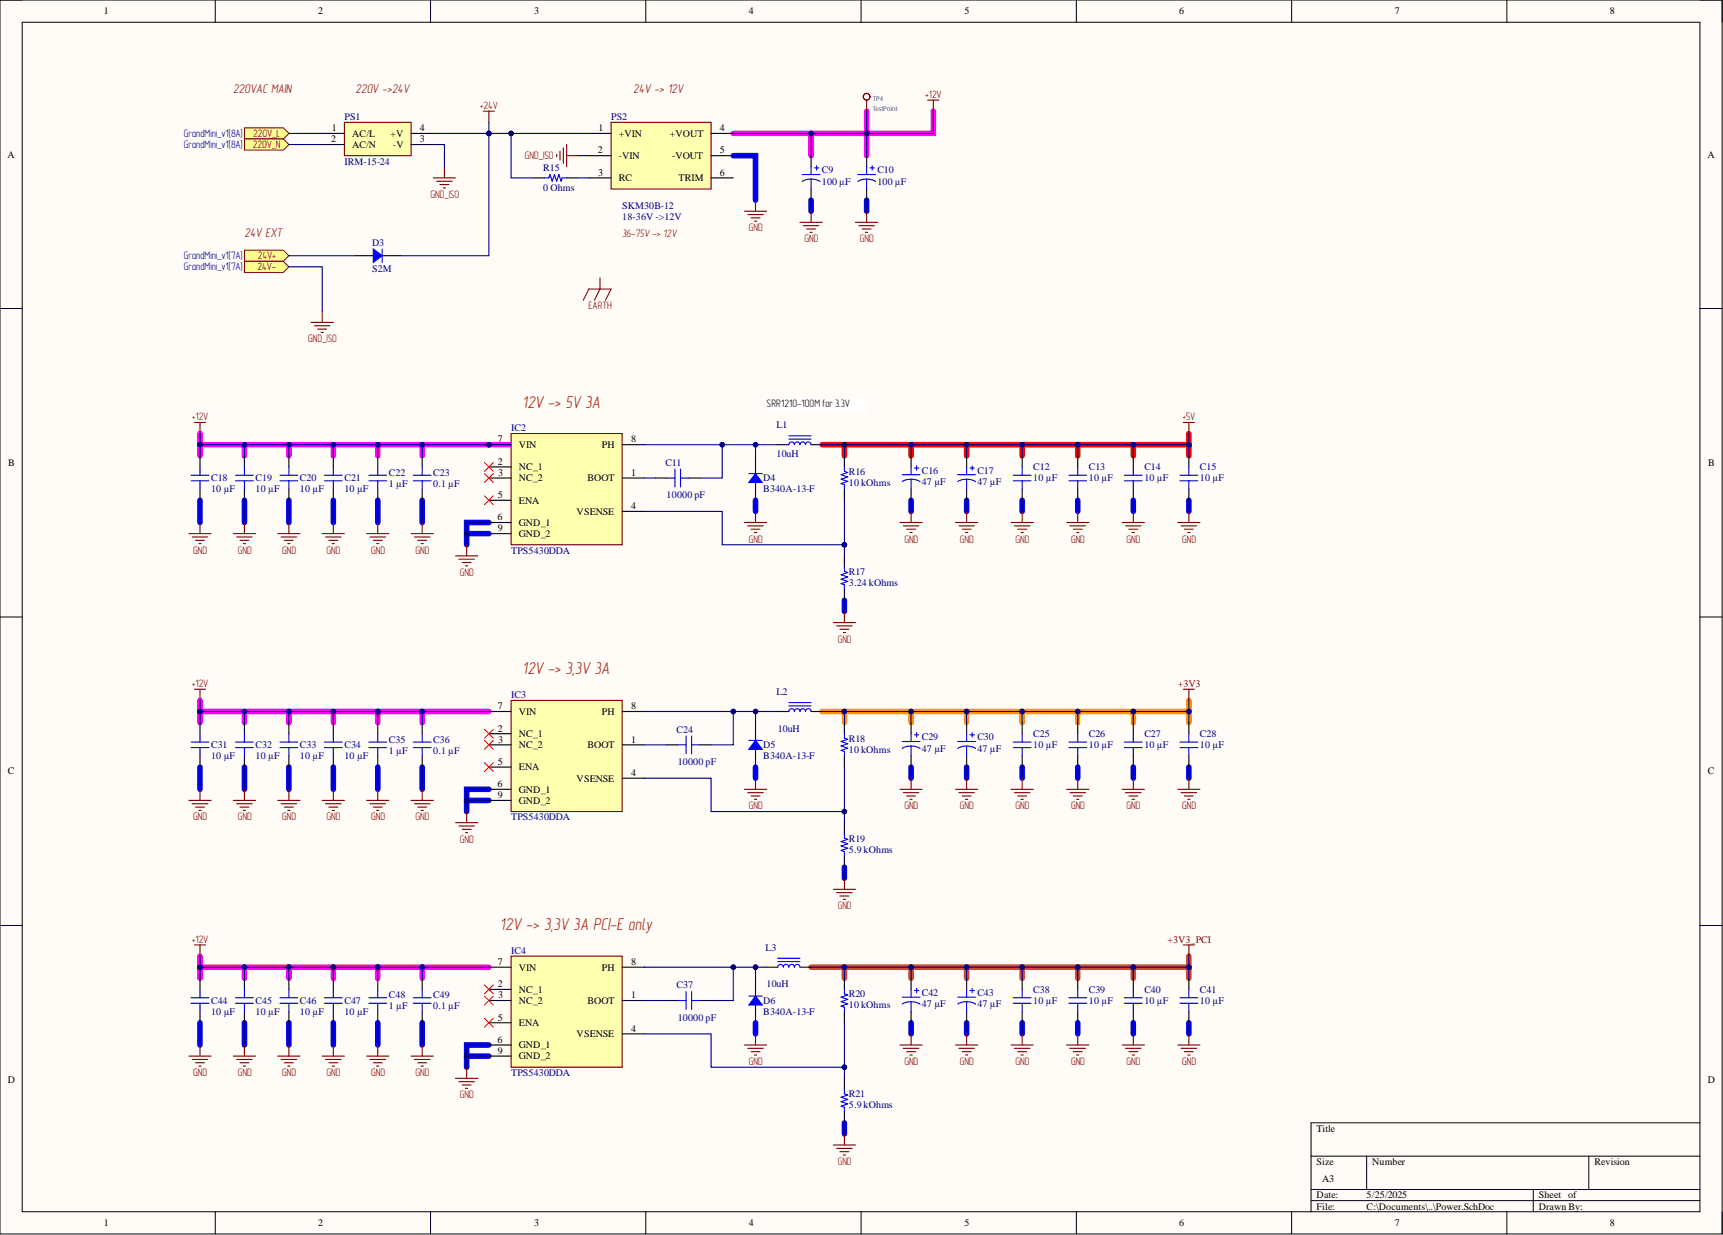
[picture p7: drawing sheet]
<svg xmlns="http://www.w3.org/2000/svg" width="393mm" height="282mm" viewBox="0 0 393 282" stroke-linecap="round" stroke-linejoin="round" font-family="sans-serif">
<defs><g id="words">
<g font-size="3.9" fill="#a61c00">
<text x="119.2" y="93">12V -&gt; 5V 3A</text>
<text x="119.2" y="153.9">12V -&gt; 3,3V 3A</text>
<text x="114.1" y="212.3">12V -&gt; 3,3V 3A PCI-E only</text>
</g>
<g font-size="2.9" fill="#980000">
<text x="53.3" y="21.1">220VAC MAIN</text>
<text x="81.2" y="21.1">220V -&gt;24V</text>
<text x="144.6" y="21.1">24V -&gt; 12V</text>
<text x="55.8" y="54.1">24V EXT</text>
</g>
<g font-size="2.5" fill="#800000">
<text x="211.2" y="22.3">+12V</text>
<text x="109.6" y="24.9">+24V</text>
<text x="57.7" y="33.8">220V_N</text>
<text x="57.8" y="31.2">220V_L</text>
<text x="119.8" y="36.3">GND_ISO</text>
<text x="98.2" y="45.2">GND_ISO</text>
<text x="171" y="52.8">GND</text>
<text x="58.8" y="59.1">24V+</text>
<text x="183.6" y="55.3">GND</text>
<text x="196.3" y="55.3">GND</text>
<text x="58.8" y="61.7">24V-</text>
<text x="134.3" y="70.5">EARTH</text>
<text x="70.3" y="78.2">GND_ISO</text>
<text x="43.8" y="95.9">+12V</text>
<text x="270" y="95.9">+5V</text>
<text x="171" y="123.8">GND</text>
<text x="206.5" y="123.8">GND</text>
<text x="219.2" y="123.8">GND</text>
<text x="231.8" y="123.8">GND</text>
<text x="244.5" y="123.8">GND</text>
<text x="257.2" y="123.8">GND</text>
<text x="269.9" y="123.8">GND</text>
<text x="44.1" y="126.4">GND</text>
<text x="54.3" y="126.4">GND</text>
<text x="64.4" y="126.4">GND</text>
<text x="74.6" y="126.4">GND</text>
<text x="84.7" y="126.4">GND</text>
<text x="94.9" y="126.4">GND</text>
<text x="105" y="131.4">GND</text>
<text x="191.3" y="146.7">GND</text>
<text x="43.8" y="156.8">+12V</text>
<text x="171" y="184.7">GND</text>
<text x="206.5" y="184.7">GND</text>
<text x="219.2" y="184.7">GND</text>
<text x="231.8" y="184.7">GND</text>
<text x="244.5" y="184.7">GND</text>
<text x="257.2" y="184.7">GND</text>
<text x="269.9" y="184.7">GND</text>
<text x="44.1" y="187.3">GND</text>
<text x="54.3" y="187.3">GND</text>
<text x="64.4" y="187.3">GND</text>
<text x="74.6" y="187.3">GND</text>
<text x="84.7" y="187.3">GND</text>
<text x="94.9" y="187.3">GND</text>
<text x="105" y="192.3">GND</text>
<text x="191.3" y="207.6">GND</text>
<text x="43.8" y="215.2">+12V</text>
<text x="44.1" y="245.6">GND</text>
<text x="54.3" y="245.6">GND</text>
<text x="64.4" y="245.6">GND</text>
<text x="74.6" y="245.6">GND</text>
<text x="84.7" y="245.6">GND</text>
<text x="94.9" y="245.6">GND</text>
<text x="171" y="243.1">GND</text>
<text x="206.5" y="243.1">GND</text>
<text x="219.2" y="243.1">GND</text>
<text x="231.8" y="243.1">GND</text>
<text x="244.5" y="243.1">GND</text>
<text x="257.2" y="243.1">GND</text>
<text x="269.9" y="243.1">GND</text>
<text x="105" y="250.7">GND</text>
<text x="191.3" y="265.9">GND</text>
</g>
<g font-size="2.5" fill="#000080">
<text x="41.9" y="31.2">GrandMini_v1[8A]</text>
<text x="41.9" y="33.8">GrandMini_v1[8A]</text>
<text x="41.9" y="59.1">GrandMini_v1[7A]</text>
<text x="41.9" y="61.7">GrandMini_v1[7A]</text>
</g>
<text font-size="2.5" fill="#980000" x="142" y="54">36-75V -&gt; 12V</text>
<text font-size="2.5" x="175" y="92.9">SRR1210-100M for 3.3V</text>
<g font-size="2.3">
<text x="23.7" y="3.3">1</text>
<text x="72.6" y="3.3">2</text>
<text x="121.9" y="3.3">3</text>
<text x="171" y="3.3">4</text>
<text x="220.2" y="3.3">5</text>
<text x="269.2" y="3.3">6</text>
<text x="318.4" y="3.3">7</text>
<text x="367.5" y="3.3">8</text>
<text x="75.8" y="29.9">1</text>
<text x="95.9" y="29.9">4</text>
<text x="136.6" y="29.9">1</text>
<text x="164.4" y="29.9">4</text>
<text x="1.7" y="35.9">A</text>
<text x="75.6" y="32.5">2</text>
<text x="80.4" y="31.2">AC/L</text>
<text x="80.4" y="33.8">AC/N</text>
<text x="89.1" y="31.2">+V</text>
<text x="89.7" y="33.8">-V</text>
<text x="95.9" y="32.5">3</text>
<text x="136.5" y="35">2</text>
<text x="141.3" y="31.2">+VIN</text>
<text x="152.9" y="31.2">+VOUT</text>
<text x="164.4" y="35">5</text>
<text x="389.8" y="35.9">A</text>
<text x="136.5" y="40.1">3</text>
<text x="141.3" y="36.3">-VIN</text>
<text x="141.3" y="41.4">RC</text>
<text x="153.5" y="36.3">-VOUT</text>
<text x="154.9" y="41.4">TRIM</text>
<text x="164.4" y="40.1">6</text>
<text x="113.6" y="101">7</text>
<text x="144.1" y="101">8</text>
<text x="1.9" y="106.4">B</text>
<text x="113.6" y="106.1">2</text>
<text x="118.5" y="107.3">NC_1</text>
<text x="118.5" y="102.3">VIN</text>
<text x="137.4" y="102.3">PH</text>
<text x="389.9" y="106.4">B</text>
<text x="113.6" y="113.7">5</text>
<text x="113.7" y="108.6">3</text>
<text x="118.5" y="109.9">NC_2</text>
<text x="134.1" y="109.9">BOOT</text>
<text x="144.1" y="108.6">1</text>
<text x="113.5" y="118.7">6</text>
<text x="118.5" y="114.9">ENA</text>
<text x="131.6" y="117.5">VSENSE</text>
<text x="144.1" y="116.2">4</text>
<text x="113.6" y="121.3">9</text>
<text x="118.5" y="122.6">GND_2</text>
<text x="118.5" y="120">GND_1</text>
<text x="113.6" y="161.9">7</text>
<text x="144.1" y="161.9">8</text>
<text x="113.6" y="167">2</text>
<text x="118.5" y="163.1">VIN</text>
<text x="137.4" y="163.1">PH</text>
<text x="113.7" y="169.5">3</text>
<text x="118.5" y="168.2">NC_1</text>
<text x="118.5" y="170.8">NC_2</text>
<text x="134.1" y="170.8">BOOT</text>
<text x="144.1" y="169.5">1</text>
<text x="1.8" y="176.8">C</text>
<text x="113.5" y="179.6">6</text>
<text x="113.6" y="174.6">5</text>
<text x="118.5" y="175.8">ENA</text>
<text x="131.6" y="178.4">VSENSE</text>
<text x="144.1" y="177.1">4</text>
<text x="389.9" y="176.8">C</text>
<text x="113.6" y="182.2">9</text>
<text x="118.5" y="183.4">GND_2</text>
<text x="118.5" y="180.9">GND_1</text>
<text x="113.6" y="220.2">7</text>
<text x="118.5" y="221.5">VIN</text>
<text x="137.4" y="221.5">PH</text>
<text x="144.1" y="220.2">8</text>
<text x="113.6" y="225.3">2</text>
<text x="113.7" y="227.8">3</text>
<text x="118.5" y="226.6">NC_1</text>
<text x="144.1" y="227.8">1</text>
<text x="113.6" y="232.9">5</text>
<text x="118.5" y="229.1">NC_2</text>
<text x="134.1" y="229.1">BOOT</text>
<text x="113.5" y="238">6</text>
<text x="118.5" y="239.3">GND_1</text>
<text x="118.5" y="234.2">ENA</text>
<text x="131.6" y="236.7">VSENSE</text>
<text x="144.1" y="235.5">4</text>
<text x="113.6" y="240.5">9</text>
<text x="118.5" y="241.8">GND_2</text>
<text x="1.8" y="247.2">D</text>
<text x="389.9" y="247.2">D</text>
<text x="300.6" y="258.3">Title</text>
<text x="300.6" y="265.9">Size</text>
<text x="301.8" y="269.7">A3</text>
<text x="313.3" y="265.9">Number</text>
<text x="364" y="265.9">Revision</text>
<text x="300.6" y="273.5">Date:</text>
<text x="312" y="273.5">5/25/2025</text>
<text x="351.3" y="273.5">Sheet of</text>
<text x="23.7" y="279.9">1</text>
<text x="72.6" y="279.9">2</text>
<text x="121.9" y="279.9">3</text>
<text x="171" y="279.9">4</text>
<text x="220.2" y="279.9">5</text>
<text x="269.2" y="279.9">6</text>
<text x="300.6" y="276.1">File:</text>
<text x="312" y="276.1">C:\Documents\..\Power.SchDoc</text>
<text x="318.4" y="279.9">7</text>
<text x="351.3" y="276.1">Drawn By:</text>
<text x="367.5" y="279.9">8</text>
</g>
<g font-size="2.3" fill="#000080">
<text x="78.6" y="27.4">PS1</text>
<text x="139.5" y="27.4">PS2</text>
<text x="78.6" y="37.6">IRM-15-24</text>
<text x="124" y="39.1">R15</text>
<text x="187.6" y="39.6">C9</text>
<text x="200.3" y="39.6">C10</text>
<text x="124" y="43.6">0 Ohms</text>
<text x="142" y="47.7">SKM30B-12</text>
<text x="187.6" y="42.1">100 µF</text>
<text x="200.3" y="42.1">100 µF</text>
<text x="142" y="50.2">18-36V -&gt;12V</text>
<text x="85" y="56.1">D3</text>
<text x="85" y="62.2">S2M</text>
<text x="116.7" y="98.4">IC2</text>
<text x="177.3" y="97.7">L1</text>
<text x="151.9" y="106.3">C11</text>
<text x="177.3" y="104.3">10uH</text>
<text x="235.9" y="107.3">C12</text>
<text x="248.6" y="107.3">C13</text>
<text x="261.3" y="107.3">C14</text>
<text x="273.9" y="107.3">C15</text>
<text x="48.2" y="112.4">10 µF</text>
<text x="48.2" y="109.9">C18</text>
<text x="58.3" y="112.4">10 µF</text>
<text x="58.3" y="109.9">C19</text>
<text x="68.5" y="112.4">10 µF</text>
<text x="68.5" y="109.9">C20</text>
<text x="78.6" y="112.4">10 µF</text>
<text x="78.6" y="109.9">C21</text>
<text x="88.8" y="111.1">1 µF</text>
<text x="88.8" y="108.6">C22</text>
<text x="98.9" y="108.6">C23</text>
<text x="98.9" y="111.1">0.1 µF</text>
<text x="152.2" y="113.7">10000 pF</text>
<text x="174.3" y="109.9">D4</text>
<text x="174.3" y="112.4">B340A-13-F</text>
<text x="193.8" y="108.3">R16</text>
<text x="193.8" y="110.9">10 kOhms</text>
<text x="210.4" y="110.6">47 µF</text>
<text x="210.4" y="108.1">C16</text>
<text x="223.1" y="110.6">47 µF</text>
<text x="223.1" y="108.1">C17</text>
<text x="235.9" y="109.9">10 µF</text>
<text x="248.6" y="109.9">10 µF</text>
<text x="261.3" y="109.9">10 µF</text>
<text x="273.9" y="109.9">10 µF</text>
<text x="116.7" y="126.4">TPS5430DDA</text>
<text x="193.8" y="131.2">R17</text>
<text x="193.8" y="133.7">3.24 kOhms</text>
<text x="116.7" y="159.3">IC3</text>
<text x="177.3" y="158.6">L2</text>
<text x="154.5" y="167.2">C24</text>
<text x="177.6" y="167">10uH</text>
<text x="48.2" y="173.3">10 µF</text>
<text x="48.2" y="170.8">C31</text>
<text x="58.3" y="173.3">10 µF</text>
<text x="58.3" y="170.8">C32</text>
<text x="68.5" y="173.3">10 µF</text>
<text x="68.5" y="170.8">C33</text>
<text x="78.6" y="173.3">10 µF</text>
<text x="78.6" y="170.8">C34</text>
<text x="88.8" y="172">1 µF</text>
<text x="88.8" y="169.5">C35</text>
<text x="98.9" y="169.5">C36</text>
<text x="98.9" y="172">0.1 µF</text>
<text x="174.3" y="170.8">D5</text>
<text x="174.3" y="173.3">B340A-13-F</text>
<text x="193.8" y="169.2">R18</text>
<text x="193.8" y="171.8">10 kOhms</text>
<text x="210.4" y="171.5">47 µF</text>
<text x="210.4" y="169">C29</text>
<text x="223.1" y="171.5">47 µF</text>
<text x="223.1" y="169">C30</text>
<text x="235.9" y="170.8">10 µF</text>
<text x="235.9" y="168.2">C25</text>
<text x="248.6" y="170.8">10 µF</text>
<text x="248.6" y="168.2">C26</text>
<text x="261.3" y="170.8">10 µF</text>
<text x="261.3" y="168.2">C27</text>
<text x="273.9" y="170.8">10 µF</text>
<text x="273.9" y="168.2">C28</text>
<text x="154.7" y="174.6">10000 pF</text>
<text x="116.7" y="187.3">TPS5430DDA</text>
<text x="193.8" y="192.1">R19</text>
<text x="193.8" y="194.6">5.9 kOhms</text>
<text x="116.7" y="217.7">IC4</text>
<text x="174.8" y="216.9">L3</text>
<text x="88.8" y="227.8">C48</text>
<text x="98.9" y="227.8">C49</text>
<text x="154.5" y="225.6">C37</text>
<text x="175" y="225.3">10uH</text>
<text x="193.8" y="227.6">R20</text>
<text x="210.4" y="227.3">C42</text>
<text x="223.1" y="227.3">C43</text>
<text x="235.9" y="226.6">C38</text>
<text x="248.6" y="226.6">C39</text>
<text x="261.3" y="226.6">C40</text>
<text x="273.9" y="226.6">C41</text>
<text x="48.2" y="231.7">10 µF</text>
<text x="48.2" y="229.1">C44</text>
<text x="58.3" y="231.7">10 µF</text>
<text x="58.3" y="229.1">C45</text>
<text x="68.5" y="231.7">10 µF</text>
<text x="68.5" y="229.1">C46</text>
<text x="78.6" y="231.7">10 µF</text>
<text x="78.6" y="229.1">C47</text>
<text x="88.8" y="230.4">1 µF</text>
<text x="98.9" y="230.4">0.1 µF</text>
<text x="154.7" y="232.9">10000 pF</text>
<text x="174.3" y="229.1">D6</text>
<text x="174.3" y="231.7">B340A-13-F</text>
<text x="193.8" y="230.1">10 kOhms</text>
<text x="210.4" y="229.9">47 µF</text>
<text x="223.1" y="229.9">47 µF</text>
<text x="235.9" y="229.1">10 µF</text>
<text x="248.6" y="229.1">10 µF</text>
<text x="261.3" y="229.1">10 µF</text>
<text x="273.9" y="229.1">10 µF</text>
<text x="116.7" y="245.6">TPS5430DDA</text>
<text x="193.8" y="250.4">R21</text>
<text x="193.8" y="253">5.9 kOhms</text>
</g>
<g font-size="2.3" fill="#800000">
<text x="268.9" y="156.8">+3V3</text>
<text x="266.5" y="215.2">+3V3_PCI</text>
</g>
<g font-size="1.5" fill="#008484">
<text x="199.3" y="23">TP4</text>
<text x="199.3" y="25.3">TestPoint</text>
</g>
</g></defs>
<path d="M0 0h393.2v281.6h-393.2z" fill-rule="evenodd" fill="#fffcf8"/>
<path d="M0 0h393.2v281.6h-393.2z" fill="none" stroke="#000" stroke-width=".23"/>
<path d="M5.1 5.1h383v271.5h-383z" fill-rule="evenodd" fill="#fffcf8"/>
<g fill="none" stroke="#000" stroke-width=".23">
<path d="M0 0h5.1M5.1 5.1h383v271.5h-383zM49.1 0v5.1M98.3 0v5.1M147.4 0v5.1M196.6 0v5.1M245.7 0v5.1M294.9 0v5.1M344 0v5.1M388.1 0h5.1v5.1M0 70.4h5.1M388.1 70.4h5.1"/>
<path d="M0 140.8h5.1M388.1 140.8h5.1M0 211.2h5.1M388.1 211.2h5.1M388.1 256.3h-88.8v20.3M49.1 276.6v5M98.3 276.6v5M147.4 276.6v5M196.6 276.6v5M245.7 276.6v5M294.9 276.6v5M299.3 263.9h88.8"/>
<path d="M299.3 271.5h88.8M299.3 274h88.8M312 263.9v7.6M344 276.6v5M350 271.5v5.1M362.7 263.9v7.6M393.2 276.6v5"/>
</g>
<g fill="none" stroke="#f0f" stroke-width="1.3">
<path d="M167.4 30.5h30.4v5M185.2 30.5v5M197.8 25.4v5.1h15.3v-5.1M45.7 99v2.5h40.5M45.7 101.5v2.5M55.8 101.5v2.5M65.9 101.5v2.5M76.1 101.5v2.5M86.2 101.5h30.5M86.2 101.5v2.5M96.4 101.5v2.5M45.7 159.9v2.5h40.5"/>
<path d="M45.7 162.4v2.5M55.8 162.4v2.5M65.9 162.4v2.5M76.1 162.4v2.5M86.2 162.4h25.4M86.2 162.4v2.5M96.4 162.4v2.5M45.7 218.2v2.5h40.5M45.7 220.7v2.6M55.8 220.7v2.6M65.9 220.7v2.6M76.1 220.7v2.6"/>
<path d="M86.2 220.7h25.4M86.2 220.7v2.6M96.4 220.7v2.6"/>
</g>
<g fill="none" stroke="#00f" stroke-width="1.3">
<path d="M167.4 35.5h5.1v10.2M185.2 45.7v2.5M197.8 45.7v2.5M45.7 114.2v5.1M55.8 114.2v5.1M65.9 114.2v5.1M76.1 114.2v5.1M86.2 114.2v5.1M96.4 114.2v5.1M111.6 119.3h-5.1v5M172.5 114.2v2.5M208 114.2v2.5"/>
<path d="M220.7 114.2v2.5M233.4 114.2v2.5M246 114.2v2.5M258.7 114.2v2.5M271.4 114.2v2.5M106.5 121.8h5.1M192.8 137v2.6M45.7 175.1v5M55.8 175.1v5M65.9 175.1v5M76.1 175.1v5M86.2 175.1v5"/>
<path d="M96.4 175.1v5M172.5 175.1v2.5M208 175.1v2.5M220.7 175.1v2.5M233.4 175.1v2.5M246 175.1v2.5M258.7 175.1v2.5M271.4 175.1v2.5M106.5 182.7h5.1M111.6 180.1h-5.1v5.1M192.8 197.9v2.5M45.7 233.4v5.1"/>
<path d="M55.8 233.4v5.1M65.9 233.4v5.1M76.1 233.4v5.1M86.2 233.4v5.1M96.4 233.4v5.1M111.6 238.5h-5.1v5.1M172.5 233.4v2.6M208 233.4v2.6M220.7 233.4v2.6M233.4 233.4v2.6M246 233.4v2.6M258.7 233.4v2.6"/>
<path d="M271.4 233.4v2.6M106.5 241h5.1M192.8 256.3v2.5"/>
</g>
<path d="M271.4 99v2.5h-25.4M187.7 101.5h58.3v2.5M192.8 101.5v2.5M208 101.5v2.5M220.7 101.5v2.5M233.4 101.5v2.5M258.7 101.5v2.5M271.4 101.5v2.5" fill="none" stroke="#f00" stroke-width="1.3"/>
<path d="M271.4 159.9v2.5h-83.7M192.8 162.4v2.5M208 162.4v2.5M220.7 162.4v2.5M233.4 162.4v2.5M246 162.4v2.5M258.7 162.4v2.5M271.4 162.4v2.5" fill="none" stroke="#f90" stroke-width="1.3"/>
<path d="M271.4 218.2v2.5h-86.2M192.8 220.7v2.6M208 220.7v2.6M220.7 220.7v2.6M233.4 220.7v2.6M246 220.7v2.6M258.7 220.7v2.6M271.4 220.7v2.6" fill="none" stroke="#cc4125" stroke-width="1.3"/>
<g fill="none" stroke="#840000" stroke-width=".25">
<path d="M197.8 22.8v2.6"/>
<circle cx="197.8" cy="22.1" r=".76"/>
</g>
<path d="M139.5 27.9h22.8v15.2h-22.8z" fill-rule="evenodd" fill="#ffffb0"/>
<path d="M139.5 27.9h22.8v15.2h-22.8z" fill="none" stroke="#800000" stroke-width=".25"/>
<path d="M134.4 30.5h5.1M134.4 35.5h5.1M162.3 30.5h5.1M162.3 35.5h5.1M134.4 40.6h5.1M162.3 40.6h5.1" fill="none" stroke="#000" stroke-width=".25"/>
<path d="M78.6 27.9h15.2v7.6h-15.2z" fill-rule="evenodd" fill="#ffffb0"/>
<g fill="none" stroke="#800000" stroke-width=".25">
<path d="M78.6 27.9h15.2v7.6h-15.2zM110.3 25.4h2.6M111.6 25.4v2.5M211.8 22.8h2.5M213.1 22.8v2.6M182.6 50.8h5.1M183.4 51.5h3.5M184.1 52.3h2.1M184.9 53h.5M185.2 48.2v2.6M71 73.6h5.1M71.8 74.3h3.5"/>
<path d="M72.5 75.1h2.1M73.3 75.9h.5M73.6 71v2.6"/>
</g>
<path d="M73.6 30.5h5M73.6 33h5M93.8 30.5h5.1M93.8 33h5.1M45.7 104v2.6M45.7 111.6v2.6M55.8 104v2.6M55.8 111.6v2.6M65.9 104v2.6M65.9 111.6v2.6M76.1 104v2.6M76.1 111.6v2.6" fill="none" stroke="#000" stroke-width=".25"/>
<g fill="none" stroke="#00f" stroke-width=".25">
<path d="M43.6 108.5h4.1M43.6 109.7h4.1M45.7 106.6v1.9M45.7 109.7v1.9M53.8 108.5h4M53.8 109.7h4M55.8 106.6v1.9M55.8 109.7v1.9M63.9 108.5h4.1M63.9 109.7h4.1M65.9 106.6v1.9M65.9 109.7v1.9"/>
<path d="M74.1 108.5h4M74.1 109.7h4M76.1 106.6v1.9M76.1 109.7v1.9"/>
</g>
<path d="M55.8 29.2h8.9l1.2 1.3-1.2 1.2h-8.9z" fill-rule="evenodd" fill="#ffff80"/>
<path d="M55.8 29.2h8.9l1.2 1.3-1.2 1.2h-8.9z" fill="none" stroke="#800000" stroke-width=".23"/>
<path d="M55.8 31.7h8.9l1.2 1.3-1.2 1.3h-8.9z" fill-rule="evenodd" fill="#ffff80"/>
<path d="M55.8 31.7h8.9l1.2 1.3-1.2 1.3h-8.9z" fill="none" stroke="#800000" stroke-width=".23"/>
<path d="M133.2 68.5l1.2-2.5h5.1l-1.3 2.5M137 63.4v2.6l-1.3 2.5" fill="none" stroke="#800000" stroke-width=".25"/>
<path d="M55.8 57.1h8.9l1.2 1.3-1.2 1.2h-8.9z" fill-rule="evenodd" fill="#ffff80"/>
<path d="M55.8 57.1h8.9l1.2 1.3-1.2 1.2h-8.9z" fill="none" stroke="#800000" stroke-width=".23"/>
<path d="M55.8 59.6h8.9l1.2 1.3-1.2 1.3h-8.9z" fill-rule="evenodd" fill="#ffff80"/>
<path d="M55.8 59.6h8.9l1.2 1.3-1.2 1.3h-8.9z" fill="none" stroke="#800000" stroke-width=".23"/>
<path d="M101.5 38.1v2.5M98.9 40.6h5.1M99.7 41.4h3.5M100.4 42.1h2.1M101.2 42.9h.5" fill="none" stroke="#800000" stroke-width=".25"/>
<path d="M81.2 58.4h4M87.3 58.4h4" fill="none" stroke="#000" stroke-width=".25"/>
<path d="M87.3 56.8v3.1" fill="none" stroke="#00f" stroke-width=".25"/>
<path d="M85.2 56.8l2.1 1.6-2.1 1.5z" fill="#00f"/>
<g fill="none" stroke="#00f" stroke-width=".25">
<path d="M183.1 39.8h4.1M185.2 38.1v1.7M185.9 38.3h1M186.4 37.8v1M195.8 39.8h4.1M197.8 38.1v1.7M198.6 38.3h1M199.1 37.8v1M85.2 56.8l2.1 1.6-2.1 1.5zM124.3 40.6h1l.3-.8 .5 1.6 .5-1.6 .5 1.6 .5-1.6 .5 1.6 .2-.8h1.1M183.1 41.4a4 4 0 0 1 4.1 0M185.2 40.9v2.2"/>
<path d="M195.8 41.4a4 4 0 0 1 4.1 0M197.8 40.9v2.2"/>
</g>
<g fill="none" stroke="#800000" stroke-width=".25">
<path d="M127.1 35.3v.5M127.8 34.5v2M128.6 33.8v3.5M129.4 33v5.1M129.4 35.5h2.5M169.9 48.2h5.1M170.7 49h3.6M171.5 49.7h2M172.2 50.5h.5M172.5 45.7v2.5M195.3 50.8h5.1M196.1 51.5h3.5"/>
<path d="M196.8 52.3h2.1M197.6 53h.5M197.8 48.2v2.6M270.1 157.3h2.6M271.4 157.3v2.6"/>
</g>
<path d="M185.2 35.5v2.6M197.8 35.5v2.6M121.8 40.6h2.5M129.4 40.6h2.5M185.2 43.1v2.6M197.8 43.1v2.6" fill="none" stroke="#000" stroke-width=".25"/>
<circle cx="111.6" cy="101.5" r=".51" fill="#000080"/>
<circle cx="111.6" cy="101.5" r=".51" fill="none" stroke="#000080" stroke-width=".23"/>
<path d="M116.7 99h25.3v25.3h-25.3z" fill-rule="evenodd" fill="#ffffb0"/>
<path d="M116.7 99h25.3v25.3h-25.3z" fill="none" stroke="#800000" stroke-width=".25"/>
<path d="M111.6 109.1h5.1M111.6 106.6h5.1M111.6 101.5h5.1M142 109.1h5.1M142 116.7h5.1M142 101.5h5.1M111.6 121.8h5.1" fill="none" stroke="#000" stroke-width=".25"/>
<circle cx="111.6" cy="101.5" r=".51" fill="#000080"/>
<circle cx="111.6" cy="101.5" r=".51" fill="none" stroke="#000080" stroke-width=".23"/>
<path d="M111.6 119.3h5.1M111.6 114.2h5.1M149.7 109.1h2.5M157.3 109.1h2.5M172.5 104v4.1M172.5 110.1v4.1" fill="none" stroke="#000" stroke-width=".25"/>
<path d="M44.4 96.4h2.5M45.7 96.4v2.6M104 126.9h5.1M104.8 127.6h3.5M105.5 128.4h2M106.3 129.2h.5M106.5 124.3v2.6" fill="none" stroke="#800000" stroke-width=".25"/>
<path d="M110.6 105.6l2 2M110.6 108.1l2 2M112.6 105.6l-2 2M112.6 108.1l-2 2" fill="none" stroke="#f00" stroke-width=".23"/>
<path d="M152.2 109.1h1.9M154.1 107.1v4M155.4 109.1h1.9M155.4 107.1v4M171 108.1h3" fill="none" stroke="#00f" stroke-width=".25"/>
<path d="M172.5 108.1l1.5 2h-3z" fill="#00f"/>
<g fill="none" stroke="#00f" stroke-width=".25">
<path d="M180.1 99.5h5.1M84.2 108.5h4.1M84.2 109.7h4.1M86.2 106.6v1.9M86.2 109.7v1.9M94.4 108.5h4M94.4 109.7h4M96.4 106.6v1.9M96.4 109.7v1.9M172.5 108.1l1.5 2h-3zM180.1 101.5a.63 .63 0 0 1 .6-.6 .63 .63 0 0 1 .7 .6 .63 .63 0 0 1 .6-.6 .63 .63 0 0 1 .6 .6 .63 .63 0 0 1 .7-.6 .63 .63 0 0 1 .6 .6 .63 .63 0 0 1 .6-.6 .63 .63 0 0 1 .7 .6M180.1 100.2h5.1"/>
<path d="M192.8 106.6v1l.7 .2-1.5 .5 1.5 .6-1.5 .5 1.5 .5-1.5 .5 .8 .2v1M206 109.9a4 4 0 0 1 4 0M206 108.3h4M208 106.6v1.7M208 109.4v2.2M208.8 106.8h1M209.3 106.3v1M218.6 109.9a4 4 0 0 1 4.1 0M218.6 108.3h4.1M220.7 106.6v1.7M220.7 109.4v2.2M221.4 106.8h1"/>
<path d="M221.9 106.3v1M192.8 129.4v1l.7 .3-1.5 .5 1.5 .5-1.5 .5 1.5 .5-1.5 .5 .8 .3v1"/>
</g>
<g fill="none" stroke="#800000" stroke-width=".25">
<path d="M270.1 96.4h2.6M271.4 96.4v2.6M86.2 119.3v2.5M96.4 119.3v2.5M169.9 119.3h5.1M172.5 116.7v2.6M205.5 119.3h5M208 116.7v2.6M218.1 119.3h5.1M220.7 116.7v2.6M230.8 119.3h5.1M233.4 116.7v2.6"/>
<path d="M243.5 119.3h5.1M246 116.7v2.6M83.7 121.8h5.1M84.5 122.6h3.5M85.2 123.3h2.1M86 124.1h.5M93.8 121.8h5.1M94.6 122.6h3.6M95.4 123.3h2M96.1 124.1h.5M170.7 120h3.6M171.5 120.8h2"/>
<path d="M172.2 121.5h.5M192.8 139.6v2.5M206.2 120h3.6M207 120.8h2M207.7 121.5h.5M218.9 120h3.5M219.7 120.8h2M220.4 121.5h.5M231.6 120h3.5M232.3 120.8h2.1M233.1 121.5h.5M244.3 120h3.5"/>
<path d="M245 120.8h2.1M245.8 121.5h.5M190.2 142.1h5.1M191 142.9h3.5M191.8 143.6h2M192.5 144.4h.5"/>
</g>
<g fill="none" stroke="#000" stroke-width=".25">
<path d="M86.2 104v2.6M86.2 111.6v2.6M96.4 104v2.6M96.4 111.6v2.6M177.6 101.5h2.5M185.2 101.5h2.5M192.8 104v2.6M192.8 111.6v2.6M208 104v2.6M208 111.6v2.6M220.7 104v2.6M220.7 111.6v2.6"/>
<path d="M192.8 126.9v2.5M192.8 134.5v2.5"/>
</g>
<path d="M175 90.8h22.8v3.1h-22.8z" fill-rule="evenodd" fill="#fff"/>
<path d="M175 90.8h22.8v3.1h-22.8z" fill="none" stroke="#fff" stroke-width=".23"/>
<path d="M110.6 113.2l2 2M112.6 113.2l-2 2" fill="none" stroke="#f00" stroke-width=".23"/>
<path d="M116.7 159.9h25.3v25.3h-25.3z" fill-rule="evenodd" fill="#ffffb0"/>
<path d="M116.7 159.9h25.3v25.3h-25.3zM104 187.8h5.1M104.8 188.5h3.5M105.5 189.3h2M106.3 190h.5M106.5 185.2v2.6" fill="none" stroke="#800000" stroke-width=".25"/>
<g fill="none" stroke="#000" stroke-width=".25">
<path d="M111.6 170h5.1M111.6 167.5h5.1M111.6 162.4h5.1M111.6 175.1h5.1M142 170h5.1M142 177.6h5.1M142 162.4h5.1M152.2 170h2.5M159.8 170h2.5M172.5 164.9v4.1M172.5 171v4.1M111.6 182.7h5.1"/>
<path d="M111.6 180.1h5.1"/>
</g>
<path d="M110.6 166.4l2 2.1M110.6 169l2 2M112.6 166.4l-2 2.1M112.6 169l-2 2" fill="none" stroke="#f00" stroke-width=".23"/>
<path d="M154.7 170h1.9M156.6 168v4M157.9 170h1.9M157.9 168v4M171 169h3" fill="none" stroke="#00f" stroke-width=".25"/>
<path d="M172.5 169l1.5 2h-3z" fill="#00f"/>
<g fill="none" stroke="#00f" stroke-width=".25">
<path d="M231.3 108.5h4.1M231.3 109.7h4.1M233.4 106.6v1.9M233.4 109.7v1.9M244 108.5h4.1M244 109.7h4.1M246 106.6v1.9M246 109.7v1.9M256.7 108.5h4M256.7 109.7h4M258.7 106.6v1.9M258.7 109.7v1.9"/>
<path d="M269.4 108.5h4M269.4 109.7h4M271.4 106.6v1.9M271.4 109.7v1.9M172.5 169l1.5 2h-3zM180.1 162.4a.63 .63 0 0 1 .6-.6 .63 .63 0 0 1 .7 .6 .63 .63 0 0 1 .6-.6 .63 .63 0 0 1 .6 .6 .63 .63 0 0 1 .7-.6 .63 .63 0 0 1 .6 .6 .63 .63 0 0 1 .6-.6 .63 .63 0 0 1 .7 .6M180.1 161.1h5.1M180.1 160.4h5.1M192.8 167.5v1l.7 .2-1.5 .5 1.5 .5-1.5 .6 1.5 .5-1.5 .5 .8 .2v1M206 170.8a4 4 0 0 1 4 0M206 169.2h4M208 167.5v1.7"/>
<path d="M208 170.3v2.2M208.8 167.7h1M209.3 167.2v1M218.6 170.8a4 4 0 0 1 4.1 0M218.6 169.2h4.1M220.7 167.5v1.7M220.7 170.3v2.2M221.4 167.7h1M221.9 167.2v1M192.8 190.3v1l.7 .3-1.5 .5 1.5 .5-1.5 .5 1.5 .5-1.5 .5 .8 .3v1"/>
</g>
<g fill="none" stroke="#800000" stroke-width=".25">
<path d="M172.5 177.6v2.5M208 177.6v2.5M220.7 177.6v2.5M169.9 180.1h5.1M170.7 180.9h3.6M171.5 181.7h2M172.2 182.4h.5M205.5 180.1h5M206.2 180.9h3.6M207 181.7h2M207.7 182.4h.5M218.1 180.1h5.1"/>
<path d="M218.9 180.9h3.5M219.7 181.7h2M220.4 182.4h.5M190.2 203h5.1M191 203.7h3.5M191.8 204.5h2M192.5 205.3h.5M192.8 200.4v2.6M270.1 215.7h2.6M271.4 215.7v2.5"/>
</g>
<path d="M110.6 174.1l2 2M112.6 174.1l-2 2" fill="none" stroke="#f00" stroke-width=".23"/>
<g fill="none" stroke="#000" stroke-width=".25">
<path d="M233.4 104v2.6M233.4 111.6v2.6M246 104v2.6M246 111.6v2.6M258.7 104v2.6M258.7 111.6v2.6M271.4 104v2.6M271.4 111.6v2.6M177.6 162.4h2.5M185.2 162.4h2.5M192.8 164.9v2.6M192.8 172.5v2.6"/>
<path d="M208 164.9v2.6M208 172.5v2.6M220.7 164.9v2.6M220.7 172.5v2.6M192.8 187.8v2.5M192.8 195.4v2.5"/>
</g>
<path d="M116.7 218.2h25.3v25.4h-25.3z" fill-rule="evenodd" fill="#ffffb0"/>
<path d="M116.7 218.2h25.3v25.4h-25.3zM104 246.1h5.1M104.8 246.9h3.5M105.5 247.6h2M106.3 248.4h.5M106.5 243.6v2.5" fill="none" stroke="#800000" stroke-width=".25"/>
<g fill="none" stroke="#000" stroke-width=".25">
<path d="M111.6 228.4h5.1M111.6 225.8h5.1M111.6 220.7h5.1M111.6 238.5h5.1M111.6 233.4h5.1M142 228.4h5.1M142 236h5.1M142 220.7h5.1M152.2 228.4h2.5M159.8 228.4h2.5M172.5 223.3v4M172.5 229.4v4"/>
<path d="M111.6 241h5.1"/>
</g>
<path d="M110.6 224.8l2 2M110.6 227.3l2 2.1M112.6 224.8l-2 2M112.6 227.3l-2 2.1" fill="none" stroke="#f00" stroke-width=".23"/>
<path d="M154.7 228.4h1.9M156.6 226.3v4.1M157.9 228.4h1.9M157.9 226.3v4.1M171 227.3h3" fill="none" stroke="#00f" stroke-width=".25"/>
<path d="M172.5 227.3l1.5 2.1h-3z" fill="#00f"/>
<g fill="none" stroke="#00f" stroke-width=".25">
<path d="M43.6 169.4h4.1M43.6 170.6h4.1M45.7 167.5v1.9M45.7 170.6v1.9M53.8 169.4h4M53.8 170.6h4M55.8 167.5v1.9M55.8 170.6v1.9M63.9 169.4h4.1M63.9 170.6h4.1M65.9 167.5v1.9M65.9 170.6v1.9"/>
<path d="M74.1 169.4h4M74.1 170.6h4M76.1 167.5v1.9M76.1 170.6v1.9M84.2 169.4h4.1M84.2 170.6h4.1M86.2 167.5v1.9M86.2 170.6v1.9M94.4 169.4h4M94.4 170.6h4M96.4 167.5v1.9M96.4 170.6v1.9"/>
<path d="M231.3 169.4h4.1M231.3 170.6h4.1M233.4 167.5v1.9M233.4 170.6v1.9M244 169.4h4.1M244 170.6h4.1M246 167.5v1.9M246 170.6v1.9M256.7 169.4h4M256.7 170.6h4M258.7 167.5v1.9M258.7 170.6v1.9"/>
<path d="M269.4 169.4h4M269.4 170.6h4M271.4 167.5v1.9M271.4 170.6v1.9M177.6 219.5h5M177.6 218.7h5M43.6 227.7h4.1M43.6 229h4.1M45.7 225.8v1.9M45.7 229v1.9M53.8 227.7h4M53.8 229h4"/>
<path d="M55.8 225.8v1.9M55.8 229v1.9M63.9 227.7h4.1M63.9 229h4.1M65.9 225.8v1.9M65.9 229v1.9M74.1 227.7h4M74.1 229h4M76.1 225.8v1.9M76.1 229v1.9M84.2 227.7h4.1M84.2 229h4.1"/>
<path d="M86.2 225.8v1.9M86.2 229v1.9M94.4 227.7h4M94.4 229h4M96.4 225.8v1.9M96.4 229v1.9M172.5 227.3l1.5 2.1h-3zM177.6 220.7a.63 .63 0 0 1 .6-.6 .63 .63 0 0 1 .6 .6 .63 .63 0 0 1 .7-.6 .63 .63 0 0 1 .6 .6 .63 .63 0 0 1 .6-.6 .63 .63 0 0 1 .7 .6 .63 .63 0 0 1 .6-.6 .63 .63 0 0 1 .6 .6M192.8 225.8v1l.7 .3-1.5 .5 1.5 .5-1.5 .5 1.5 .5-1.5 .5 .8 .3v1M206 229.2a4 4 0 0 1 4 0M206 227.6h4M208 225.8v1.8"/>
<path d="M208 228.6v2.3M208.8 226.1h1M209.3 225.6v1M218.6 229.2a4 4 0 0 1 4.1 0M218.6 227.6h4.1M220.7 225.8v1.8M220.7 228.6v2.3M221.4 226.1h1M221.9 225.6v1M231.3 227.7h4.1M231.3 229h4.1M233.4 225.8v1.9"/>
<path d="M233.4 229v1.9M244 227.7h4.1M244 229h4.1M246 225.8v1.9M246 229v1.9M256.7 227.7h4M256.7 229h4M258.7 225.8v1.9M258.7 229v1.9M269.4 227.7h4M269.4 229h4M271.4 225.8v1.9"/>
<path d="M271.4 229v1.9M192.8 248.7v1l.7 .2-1.5 .5 1.5 .5-1.5 .5 1.5 .6-1.5 .5 .8 .2v1"/>
</g>
<g fill="none" stroke="#800000" stroke-width=".25">
<path d="M45.7 119.3v2.5M55.8 119.3v2.5M65.9 119.3v2.5M76.1 119.3v2.5M256.2 119.3h5.1M258.7 116.7v2.6M268.9 119.3h5M271.4 116.7v2.6M43.1 121.8h5.1M43.9 122.6h3.5M44.6 123.3h2.1M45.4 124.1h.5"/>
<path d="M53.3 121.8h5M54 122.6h3.6M54.8 123.3h2M55.5 124.1h.6M63.4 121.8h5.1M64.2 122.6h3.5M64.9 123.3h2.1M65.7 124.1h.5M73.6 121.8h5M74.3 122.6h3.6M75.1 123.3h2M75.8 124.1h.5"/>
<path d="M256.9 120h3.6M257.7 120.8h2M258.5 121.5h.5M269.6 120h3.6M270.4 120.8h2M271.1 121.5h.6M44.4 157.3h2.5M45.7 157.3v2.6M233.4 177.6v2.5M246 177.6v2.5M258.7 177.6v2.5M271.4 177.6v2.5"/>
<path d="M43.1 182.7h5.1M43.9 183.4h3.5M44.6 184.2h2.1M45.4 185h.5M45.7 180.1v2.6M53.3 182.7h5M54 183.4h3.6M54.8 184.2h2M55.5 185h.6M55.8 180.1v2.6M63.4 182.7h5.1M64.2 183.4h3.5"/>
<path d="M64.9 184.2h2.1M65.7 185h.5M65.9 180.1v2.6M73.6 182.7h5M74.3 183.4h3.6M75.1 184.2h2M75.8 185h.5M76.1 180.1v2.6M83.7 182.7h5.1M84.5 183.4h3.5M85.2 184.2h2.1M86 185h.5"/>
<path d="M86.2 180.1v2.6M93.8 182.7h5.1M94.6 183.4h3.6M95.4 184.2h2M96.1 185h.5M96.4 180.1v2.6M230.8 180.1h5.1M231.6 180.9h3.5M232.3 181.7h2.1M233.1 182.4h.5M243.5 180.1h5.1M244.3 180.9h3.5"/>
<path d="M245 181.7h2.1M245.8 182.4h.5M256.2 180.1h5.1M256.9 180.9h3.6M257.7 181.7h2M258.5 182.4h.5M268.9 180.1h5M269.6 180.9h3.6M270.4 181.7h2M271.1 182.4h.6M44.4 215.7h2.5M45.7 215.7v2.5"/>
<path d="M45.7 238.5v2.5M55.8 238.5v2.5M65.9 238.5v2.5M76.1 238.5v2.5M86.2 238.5v2.5M96.4 238.5v2.5M169.9 238.5h5.1M170.7 239.3h3.6M172.5 236v2.5M205.5 238.5h5M206.2 239.3h3.6M208 236v2.5"/>
<path d="M218.1 238.5h5.1M218.9 239.3h3.5M220.7 236v2.5M230.8 238.5h5.1M231.6 239.3h3.5M233.4 236v2.5M243.5 238.5h5.1M244.3 239.3h3.5M246 236v2.5M256.2 238.5h5.1M256.9 239.3h3.6M258.7 236v2.5"/>
<path d="M268.9 238.5h5M269.6 239.3h3.6M271.4 236v2.5M43.1 241h5.1M43.9 241.8h3.5M44.6 242.6h2.1M45.4 243.3h.5M53.3 241h5M54 241.8h3.6M54.8 242.6h2M55.5 243.3h.6M63.4 241h5.1"/>
<path d="M64.2 241.8h3.5M64.9 242.6h2.1M65.7 243.3h.5M73.6 241h5M74.3 241.8h3.6M75.1 242.6h2M75.8 243.3h.5M83.7 241h5.1M84.5 241.8h3.5M85.2 242.6h2.1M86 243.3h.5M93.8 241h5.1"/>
<path d="M94.6 241.8h3.6M95.4 242.6h2M96.1 243.3h.5M171.5 240h2M172.2 240.8h.5M192.8 258.8v2.5M207 240h2M207.7 240.8h.5M219.7 240h2M220.4 240.8h.5M232.3 240h2.1M233.1 240.8h.5"/>
<path d="M245 240h2.1M245.8 240.8h.5M257.7 240h2M258.5 240.8h.5M270.4 240h2M271.1 240.8h.6M190.2 261.3h5.1M191 262.1h3.5M191.8 262.9h2M192.5 263.6h.5"/>
</g>
<path d="M110.6 232.4l2 2M112.6 232.4l-2 2" fill="none" stroke="#f00" stroke-width=".23"/>
<g fill="none" stroke="#000" stroke-width=".25">
<path d="M45.7 164.9v2.6M45.7 172.5v2.6M55.8 164.9v2.6M55.8 172.5v2.6M65.9 164.9v2.6M65.9 172.5v2.6M76.1 164.9v2.6M76.1 172.5v2.6M86.2 164.9v2.6M86.2 172.5v2.6M96.4 164.9v2.6M96.4 172.5v2.6"/>
<path d="M233.4 164.9v2.6M233.4 172.5v2.6M246 164.9v2.6M246 172.5v2.6M258.7 164.9v2.6M258.7 172.5v2.6M271.4 164.9v2.6M271.4 172.5v2.6M45.7 223.3v2.5M45.7 230.9v2.5M55.8 223.3v2.5M55.8 230.9v2.5"/>
<path d="M65.9 223.3v2.5M65.9 230.9v2.5M76.1 223.3v2.5M76.1 230.9v2.5M86.2 223.3v2.5M86.2 230.9v2.5M96.4 223.3v2.5M96.4 230.9v2.5M175 220.7h2.6M182.6 220.7h2.6M192.8 223.3v2.5M192.8 230.9v2.5"/>
<path d="M208 223.3v2.5M208 230.9v2.5M220.7 223.3v2.5M220.7 230.9v2.5M233.4 223.3v2.5M233.4 230.9v2.5M246 223.3v2.5M246 230.9v2.5M258.7 223.3v2.5M258.7 230.9v2.5M271.4 223.3v2.5M271.4 230.9v2.5"/>
<path d="M192.8 246.1v2.6M192.8 253.7v2.6"/>
</g>
<path d="M111.6 27.9v2.6" fill="none" stroke="#000080" stroke-width=".25"/>
<circle cx="111.6" cy="30.5" r=".51" fill="#000080"/>
<circle cx="111.6" cy="30.5" r=".51" fill="none" stroke="#000080" stroke-width=".23"/>
<path d="M65.9 30.5h7.7M65.9 33h7.7M197.8 25.4v5.1h15.3v-5.1" fill="none" stroke="#000080" stroke-width=".25"/>
<circle cx="197.8" cy="30.5" r=".51" fill="#000080"/>
<circle cx="197.8" cy="30.5" r=".51" fill="none" stroke="#000080" stroke-width=".23"/>
<path d="M197.8 30.5v5M185.2 45.7v2.5" fill="none" stroke="#000080" stroke-width=".25"/>
<circle cx="197.8" cy="30.5" r=".51" fill="#000080"/>
<circle cx="197.8" cy="30.5" r=".51" fill="none" stroke="#000080" stroke-width=".23"/>
<path d="M167.4 30.5h30.4" fill="none" stroke="#000080" stroke-width=".25"/>
<circle cx="185.2" cy="30.5" r=".51" fill="#000080"/>
<circle cx="185.2" cy="30.5" r=".51" fill="none" stroke="#000080" stroke-width=".23"/>
<circle cx="197.8" cy="30.5" r=".51" fill="#000080"/>
<circle cx="197.8" cy="30.5" r=".51" fill="none" stroke="#000080" stroke-width=".23"/>
<path d="M111.6 30.5v27.9h-20.3M65.9 58.4h15.3M65.9 60.9h7.7v10.1" fill="none" stroke="#000080" stroke-width=".25"/>
<circle cx="111.6" cy="30.5" r=".51" fill="#000080"/>
<circle cx="111.6" cy="30.5" r=".51" fill="none" stroke="#000080" stroke-width=".23"/>
<path d="M116.7 30.5v10.1h5.1M167.4 35.5h5.1v10.2M131.9 40.6h2.5" fill="none" stroke="#000080" stroke-width=".25"/>
<circle cx="116.7" cy="30.5" r=".51" fill="#000080"/>
<circle cx="116.7" cy="30.5" r=".51" fill="none" stroke="#000080" stroke-width=".23"/>
<path d="M98.9 33h2.6v5.1M98.9 30.5h35.5M131.9 35.5h2.5" fill="none" stroke="#000080" stroke-width=".25"/>
<circle cx="111.6" cy="30.5" r=".51" fill="#000080"/>
<circle cx="111.6" cy="30.5" r=".51" fill="none" stroke="#000080" stroke-width=".23"/>
<circle cx="116.7" cy="30.5" r=".51" fill="#000080"/>
<circle cx="116.7" cy="30.5" r=".51" fill="none" stroke="#000080" stroke-width=".23"/>
<path d="M185.2 30.5v5M197.8 45.7v2.5" fill="none" stroke="#000080" stroke-width=".25"/>
<circle cx="185.2" cy="30.5" r=".51" fill="#000080"/>
<circle cx="185.2" cy="30.5" r=".51" fill="none" stroke="#000080" stroke-width=".23"/>
<path d="M106.5 121.8h5.1" fill="none" stroke="#000080" stroke-width=".25"/>
<circle cx="106.5" cy="121.8" r=".51" fill="#000080"/>
<circle cx="106.5" cy="121.8" r=".51" fill="none" stroke="#000080" stroke-width=".23"/>
<path d="M147.1 101.5h17.8v7.6h-5.1M147.1 109.1h2.6" fill="none" stroke="#000080" stroke-width=".25"/>
<circle cx="164.9" cy="101.5" r=".51" fill="#000080"/>
<circle cx="164.9" cy="101.5" r=".51" fill="none" stroke="#000080" stroke-width=".23"/>
<path d="M86.2 101.5v2.5M86.2 114.2v5.1M96.4 114.2v5.1M172.5 114.2v2.5" fill="none" stroke="#000080" stroke-width=".25"/>
<circle cx="86.2" cy="101.5" r=".51" fill="#000080"/>
<circle cx="86.2" cy="101.5" r=".51" fill="none" stroke="#000080" stroke-width=".23"/>
<path d="M208 101.5v2.5M208 114.2v2.5M220.7 114.2v2.5M233.4 114.2v2.5M246 114.2v2.5M192.8 137v2.6" fill="none" stroke="#000080" stroke-width=".25"/>
<circle cx="208" cy="101.5" r=".51" fill="#000080"/>
<circle cx="208" cy="101.5" r=".51" fill="none" stroke="#000080" stroke-width=".23"/>
<path d="M220.7 101.5v2.5" fill="none" stroke="#000080" stroke-width=".25"/>
<circle cx="220.7" cy="101.5" r=".51" fill="#000080"/>
<circle cx="220.7" cy="101.5" r=".51" fill="none" stroke="#000080" stroke-width=".23"/>
<path d="M233.4 101.5v2.5" fill="none" stroke="#000080" stroke-width=".25"/>
<circle cx="233.4" cy="101.5" r=".51" fill="#000080"/>
<circle cx="233.4" cy="101.5" r=".51" fill="none" stroke="#000080" stroke-width=".23"/>
<path d="M271.4 99v2.5h-25.4" fill="none" stroke="#000080" stroke-width=".25"/>
<circle cx="271.4" cy="101.5" r=".51" fill="#000080"/>
<circle cx="271.4" cy="101.5" r=".51" fill="none" stroke="#000080" stroke-width=".23"/>
<circle cx="258.7" cy="101.5" r=".51" fill="#000080"/>
<circle cx="258.7" cy="101.5" r=".51" fill="none" stroke="#000080" stroke-width=".23"/>
<circle cx="246" cy="101.5" r=".51" fill="#000080"/>
<circle cx="246" cy="101.5" r=".51" fill="none" stroke="#000080" stroke-width=".23"/>
<path d="M172.5 101.5v2.5" fill="none" stroke="#000080" stroke-width=".25"/>
<circle cx="172.5" cy="101.5" r=".51" fill="#000080"/>
<circle cx="172.5" cy="101.5" r=".51" fill="none" stroke="#000080" stroke-width=".23"/>
<path d="M147.1 116.7h17.8v7.6h27.9" fill="none" stroke="#000080" stroke-width=".25"/>
<circle cx="192.8" cy="124.3" r=".51" fill="#000080"/>
<circle cx="192.8" cy="124.3" r=".51" fill="none" stroke="#000080" stroke-width=".23"/>
<path d="M192.8 124.3v2.6" fill="none" stroke="#000080" stroke-width=".25"/>
<circle cx="192.8" cy="124.3" r=".51" fill="#000080"/>
<circle cx="192.8" cy="124.3" r=".51" fill="none" stroke="#000080" stroke-width=".23"/>
<path d="M106.5 182.7h5.1" fill="none" stroke="#000080" stroke-width=".25"/>
<circle cx="106.5" cy="182.7" r=".51" fill="#000080"/>
<circle cx="106.5" cy="182.7" r=".51" fill="none" stroke="#000080" stroke-width=".23"/>
<path d="M147.1 162.4h20.3v7.6h-5.1M147.1 170h5.1" fill="none" stroke="#000080" stroke-width=".25"/>
<circle cx="167.4" cy="162.4" r=".51" fill="#000080"/>
<circle cx="167.4" cy="162.4" r=".51" fill="none" stroke="#000080" stroke-width=".23"/>
<path d="M172.5 162.4v2.5M172.5 175.1v2.5" fill="none" stroke="#000080" stroke-width=".25"/>
<circle cx="172.5" cy="162.4" r=".51" fill="#000080"/>
<circle cx="172.5" cy="162.4" r=".51" fill="none" stroke="#000080" stroke-width=".23"/>
<path d="M208 175.1v2.5M220.7 175.1v2.5M246 162.4v2.5M192.8 197.9v2.5" fill="none" stroke="#000080" stroke-width=".25"/>
<circle cx="246" cy="162.4" r=".51" fill="#000080"/>
<circle cx="246" cy="162.4" r=".51" fill="none" stroke="#000080" stroke-width=".23"/>
<path d="M192.8 114.2v10.1" fill="none" stroke="#000080" stroke-width=".25"/>
<circle cx="192.8" cy="124.3" r=".51" fill="#000080"/>
<circle cx="192.8" cy="124.3" r=".51" fill="none" stroke="#000080" stroke-width=".23"/>
<path d="M192.8 101.5v2.5" fill="none" stroke="#000080" stroke-width=".25"/>
<circle cx="192.8" cy="101.5" r=".51" fill="#000080"/>
<circle cx="192.8" cy="101.5" r=".51" fill="none" stroke="#000080" stroke-width=".23"/>
<path d="M192.8 162.4v2.5" fill="none" stroke="#000080" stroke-width=".25"/>
<circle cx="192.8" cy="162.4" r=".51" fill="#000080"/>
<circle cx="192.8" cy="162.4" r=".51" fill="none" stroke="#000080" stroke-width=".23"/>
<path d="M208 162.4v2.5" fill="none" stroke="#000080" stroke-width=".25"/>
<circle cx="208" cy="162.4" r=".51" fill="#000080"/>
<circle cx="208" cy="162.4" r=".51" fill="none" stroke="#000080" stroke-width=".23"/>
<path d="M220.7 162.4v2.5" fill="none" stroke="#000080" stroke-width=".25"/>
<circle cx="220.7" cy="162.4" r=".51" fill="#000080"/>
<circle cx="220.7" cy="162.4" r=".51" fill="none" stroke="#000080" stroke-width=".23"/>
<path d="M233.4 162.4v2.5" fill="none" stroke="#000080" stroke-width=".25"/>
<circle cx="233.4" cy="162.4" r=".51" fill="#000080"/>
<circle cx="233.4" cy="162.4" r=".51" fill="none" stroke="#000080" stroke-width=".23"/>
<path d="M96.4 101.5v2.5" fill="none" stroke="#000080" stroke-width=".25"/>
<circle cx="96.4" cy="101.5" r=".51" fill="#000080"/>
<circle cx="96.4" cy="101.5" r=".51" fill="none" stroke="#000080" stroke-width=".23"/>
<path d="M111.6 119.3h-5.1v5" fill="none" stroke="#000080" stroke-width=".25"/>
<circle cx="106.5" cy="121.8" r=".51" fill="#000080"/>
<circle cx="106.5" cy="121.8" r=".51" fill="none" stroke="#000080" stroke-width=".23"/>
<path d="M111.6 180.1h-5.1v5.1" fill="none" stroke="#000080" stroke-width=".25"/>
<circle cx="106.5" cy="182.7" r=".51" fill="#000080"/>
<circle cx="106.5" cy="182.7" r=".51" fill="none" stroke="#000080" stroke-width=".23"/>
<path d="M106.5 241h5.1" fill="none" stroke="#000080" stroke-width=".25"/>
<circle cx="106.5" cy="241" r=".51" fill="#000080"/>
<circle cx="106.5" cy="241" r=".51" fill="none" stroke="#000080" stroke-width=".23"/>
<path d="M147.1 220.7h20.3v7.7h-5.1M147.1 228.4h5.1" fill="none" stroke="#000080" stroke-width=".25"/>
<circle cx="167.4" cy="220.7" r=".51" fill="#000080"/>
<circle cx="167.4" cy="220.7" r=".51" fill="none" stroke="#000080" stroke-width=".23"/>
<path d="M172.5 220.7v2.6M172.5 233.4v2.6" fill="none" stroke="#000080" stroke-width=".25"/>
<circle cx="172.5" cy="220.7" r=".51" fill="#000080"/>
<circle cx="172.5" cy="220.7" r=".51" fill="none" stroke="#000080" stroke-width=".23"/>
<path d="M208 233.4v2.6M220.7 233.4v2.6M246 220.7v2.6M192.8 256.3v2.5" fill="none" stroke="#000080" stroke-width=".25"/>
<circle cx="246" cy="220.7" r=".51" fill="#000080"/>
<circle cx="246" cy="220.7" r=".51" fill="none" stroke="#000080" stroke-width=".23"/>
<path d="M192.8 220.7v2.6" fill="none" stroke="#000080" stroke-width=".25"/>
<circle cx="192.8" cy="220.7" r=".51" fill="#000080"/>
<circle cx="192.8" cy="220.7" r=".51" fill="none" stroke="#000080" stroke-width=".23"/>
<path d="M208 220.7v2.6" fill="none" stroke="#000080" stroke-width=".25"/>
<circle cx="208" cy="220.7" r=".51" fill="#000080"/>
<circle cx="208" cy="220.7" r=".51" fill="none" stroke="#000080" stroke-width=".23"/>
<path d="M220.7 220.7v2.6" fill="none" stroke="#000080" stroke-width=".25"/>
<circle cx="220.7" cy="220.7" r=".51" fill="#000080"/>
<circle cx="220.7" cy="220.7" r=".51" fill="none" stroke="#000080" stroke-width=".23"/>
<path d="M233.4 220.7v2.6" fill="none" stroke="#000080" stroke-width=".25"/>
<circle cx="233.4" cy="220.7" r=".51" fill="#000080"/>
<circle cx="233.4" cy="220.7" r=".51" fill="none" stroke="#000080" stroke-width=".23"/>
<path d="M111.6 238.5h-5.1v5.1" fill="none" stroke="#000080" stroke-width=".25"/>
<circle cx="106.5" cy="241" r=".51" fill="#000080"/>
<circle cx="106.5" cy="241" r=".51" fill="none" stroke="#000080" stroke-width=".23"/>
<path d="M45.7 101.5v2.5" fill="none" stroke="#000080" stroke-width=".25"/>
<circle cx="45.7" cy="101.5" r=".51" fill="#000080"/>
<circle cx="45.7" cy="101.5" r=".51" fill="none" stroke="#000080" stroke-width=".23"/>
<path d="M55.8 101.5v2.5" fill="none" stroke="#000080" stroke-width=".25"/>
<circle cx="55.8" cy="101.5" r=".51" fill="#000080"/>
<circle cx="55.8" cy="101.5" r=".51" fill="none" stroke="#000080" stroke-width=".23"/>
<path d="M65.9 101.5v2.5" fill="none" stroke="#000080" stroke-width=".25"/>
<circle cx="65.9" cy="101.5" r=".51" fill="#000080"/>
<circle cx="65.9" cy="101.5" r=".51" fill="none" stroke="#000080" stroke-width=".23"/>
<path d="M76.1 101.5v2.5" fill="none" stroke="#000080" stroke-width=".25"/>
<circle cx="76.1" cy="101.5" r=".51" fill="#000080"/>
<circle cx="76.1" cy="101.5" r=".51" fill="none" stroke="#000080" stroke-width=".23"/>
<path d="M45.7 114.2v5.1M55.8 114.2v5.1M65.9 114.2v5.1M76.1 114.2v5.1M86.2 162.4v2.5M86.2 175.1v5M96.4 175.1v5" fill="none" stroke="#000080" stroke-width=".25"/>
<circle cx="86.2" cy="162.4" r=".51" fill="#000080"/>
<circle cx="86.2" cy="162.4" r=".51" fill="none" stroke="#000080" stroke-width=".23"/>
<path d="M96.4 162.4v2.5" fill="none" stroke="#000080" stroke-width=".25"/>
<circle cx="96.4" cy="162.4" r=".51" fill="#000080"/>
<circle cx="96.4" cy="162.4" r=".51" fill="none" stroke="#000080" stroke-width=".23"/>
<path d="M45.7 162.4v2.5" fill="none" stroke="#000080" stroke-width=".25"/>
<circle cx="45.7" cy="162.4" r=".51" fill="#000080"/>
<circle cx="45.7" cy="162.4" r=".51" fill="none" stroke="#000080" stroke-width=".23"/>
<path d="M55.8 162.4v2.5" fill="none" stroke="#000080" stroke-width=".25"/>
<circle cx="55.8" cy="162.4" r=".51" fill="#000080"/>
<circle cx="55.8" cy="162.4" r=".51" fill="none" stroke="#000080" stroke-width=".23"/>
<path d="M65.9 162.4v2.5" fill="none" stroke="#000080" stroke-width=".25"/>
<circle cx="65.9" cy="162.4" r=".51" fill="#000080"/>
<circle cx="65.9" cy="162.4" r=".51" fill="none" stroke="#000080" stroke-width=".23"/>
<path d="M76.1 162.4v2.5" fill="none" stroke="#000080" stroke-width=".25"/>
<circle cx="76.1" cy="162.4" r=".51" fill="#000080"/>
<circle cx="76.1" cy="162.4" r=".51" fill="none" stroke="#000080" stroke-width=".23"/>
<path d="M45.7 175.1v5M55.8 175.1v5M65.9 175.1v5M76.1 175.1v5M86.2 220.7v2.6M86.2 233.4v5.1M96.4 233.4v5.1" fill="none" stroke="#000080" stroke-width=".25"/>
<circle cx="86.2" cy="220.7" r=".51" fill="#000080"/>
<circle cx="86.2" cy="220.7" r=".51" fill="none" stroke="#000080" stroke-width=".23"/>
<path d="M96.4 220.7v2.6" fill="none" stroke="#000080" stroke-width=".25"/>
<circle cx="96.4" cy="220.7" r=".51" fill="#000080"/>
<circle cx="96.4" cy="220.7" r=".51" fill="none" stroke="#000080" stroke-width=".23"/>
<path d="M45.7 220.7v2.6" fill="none" stroke="#000080" stroke-width=".25"/>
<circle cx="45.7" cy="220.7" r=".51" fill="#000080"/>
<circle cx="45.7" cy="220.7" r=".51" fill="none" stroke="#000080" stroke-width=".23"/>
<path d="M55.8 220.7v2.6" fill="none" stroke="#000080" stroke-width=".25"/>
<circle cx="55.8" cy="220.7" r=".51" fill="#000080"/>
<circle cx="55.8" cy="220.7" r=".51" fill="none" stroke="#000080" stroke-width=".23"/>
<path d="M65.9 220.7v2.6" fill="none" stroke="#000080" stroke-width=".25"/>
<circle cx="65.9" cy="220.7" r=".51" fill="#000080"/>
<circle cx="65.9" cy="220.7" r=".51" fill="none" stroke="#000080" stroke-width=".23"/>
<path d="M76.1 220.7v2.6" fill="none" stroke="#000080" stroke-width=".25"/>
<circle cx="76.1" cy="220.7" r=".51" fill="#000080"/>
<circle cx="76.1" cy="220.7" r=".51" fill="none" stroke="#000080" stroke-width=".23"/>
<path d="M45.7 218.2v2.5h40.5M45.7 233.4v5.1M55.8 233.4v5.1M65.9 233.4v5.1M76.1 233.4v5.1" fill="none" stroke="#000080" stroke-width=".25"/>
<circle cx="86.2" cy="220.7" r=".51" fill="#000080"/>
<circle cx="86.2" cy="220.7" r=".51" fill="none" stroke="#000080" stroke-width=".23"/>
<circle cx="76.1" cy="220.7" r=".51" fill="#000080"/>
<circle cx="76.1" cy="220.7" r=".51" fill="none" stroke="#000080" stroke-width=".23"/>
<circle cx="65.9" cy="220.7" r=".51" fill="#000080"/>
<circle cx="65.9" cy="220.7" r=".51" fill="none" stroke="#000080" stroke-width=".23"/>
<circle cx="55.8" cy="220.7" r=".51" fill="#000080"/>
<circle cx="55.8" cy="220.7" r=".51" fill="none" stroke="#000080" stroke-width=".23"/>
<circle cx="45.7" cy="220.7" r=".51" fill="#000080"/>
<circle cx="45.7" cy="220.7" r=".51" fill="none" stroke="#000080" stroke-width=".23"/>
<path d="M45.7 159.9v2.5h40.5" fill="none" stroke="#000080" stroke-width=".25"/>
<circle cx="86.2" cy="162.4" r=".51" fill="#000080"/>
<circle cx="86.2" cy="162.4" r=".51" fill="none" stroke="#000080" stroke-width=".23"/>
<circle cx="76.1" cy="162.4" r=".51" fill="#000080"/>
<circle cx="76.1" cy="162.4" r=".51" fill="none" stroke="#000080" stroke-width=".23"/>
<circle cx="65.9" cy="162.4" r=".51" fill="#000080"/>
<circle cx="65.9" cy="162.4" r=".51" fill="none" stroke="#000080" stroke-width=".23"/>
<circle cx="55.8" cy="162.4" r=".51" fill="#000080"/>
<circle cx="55.8" cy="162.4" r=".51" fill="none" stroke="#000080" stroke-width=".23"/>
<circle cx="45.7" cy="162.4" r=".51" fill="#000080"/>
<circle cx="45.7" cy="162.4" r=".51" fill="none" stroke="#000080" stroke-width=".23"/>
<path d="M45.7 99v2.5h40.5" fill="none" stroke="#000080" stroke-width=".25"/>
<circle cx="86.2" cy="101.5" r=".51" fill="#000080"/>
<circle cx="86.2" cy="101.5" r=".51" fill="none" stroke="#000080" stroke-width=".23"/>
<circle cx="76.1" cy="101.5" r=".51" fill="#000080"/>
<circle cx="76.1" cy="101.5" r=".51" fill="none" stroke="#000080" stroke-width=".23"/>
<circle cx="65.9" cy="101.5" r=".51" fill="#000080"/>
<circle cx="65.9" cy="101.5" r=".51" fill="none" stroke="#000080" stroke-width=".23"/>
<circle cx="55.8" cy="101.5" r=".51" fill="#000080"/>
<circle cx="55.8" cy="101.5" r=".51" fill="none" stroke="#000080" stroke-width=".23"/>
<circle cx="45.7" cy="101.5" r=".51" fill="#000080"/>
<circle cx="45.7" cy="101.5" r=".51" fill="none" stroke="#000080" stroke-width=".23"/>
<path d="M86.2 220.7h25.4" fill="none" stroke="#000080" stroke-width=".25"/>
<circle cx="86.2" cy="220.7" r=".51" fill="#000080"/>
<circle cx="86.2" cy="220.7" r=".51" fill="none" stroke="#000080" stroke-width=".23"/>
<circle cx="96.4" cy="220.7" r=".51" fill="#000080"/>
<circle cx="96.4" cy="220.7" r=".51" fill="none" stroke="#000080" stroke-width=".23"/>
<path d="M86.2 162.4h25.4" fill="none" stroke="#000080" stroke-width=".25"/>
<circle cx="86.2" cy="162.4" r=".51" fill="#000080"/>
<circle cx="86.2" cy="162.4" r=".51" fill="none" stroke="#000080" stroke-width=".23"/>
<circle cx="96.4" cy="162.4" r=".51" fill="#000080"/>
<circle cx="96.4" cy="162.4" r=".51" fill="none" stroke="#000080" stroke-width=".23"/>
<path d="M86.2 101.5h30.5" fill="none" stroke="#000080" stroke-width=".25"/>
<circle cx="86.2" cy="101.5" r=".51" fill="#000080"/>
<circle cx="86.2" cy="101.5" r=".51" fill="none" stroke="#000080" stroke-width=".23"/>
<circle cx="96.4" cy="101.5" r=".51" fill="#000080"/>
<circle cx="96.4" cy="101.5" r=".51" fill="none" stroke="#000080" stroke-width=".23"/>
<circle cx="111.6" cy="101.5" r=".51" fill="#000080"/>
<circle cx="111.6" cy="101.5" r=".51" fill="none" stroke="#000080" stroke-width=".23"/>
<path d="M258.7 114.2v2.5M271.4 101.5v2.5M271.4 114.2v2.5" fill="none" stroke="#000080" stroke-width=".25"/>
<circle cx="271.4" cy="101.5" r=".51" fill="#000080"/>
<circle cx="271.4" cy="101.5" r=".51" fill="none" stroke="#000080" stroke-width=".23"/>
<path d="M258.7 101.5v2.5" fill="none" stroke="#000080" stroke-width=".25"/>
<circle cx="258.7" cy="101.5" r=".51" fill="#000080"/>
<circle cx="258.7" cy="101.5" r=".51" fill="none" stroke="#000080" stroke-width=".23"/>
<path d="M246 175.1v2.5M258.7 175.1v2.5M271.4 175.1v2.5M246 233.4v2.6M258.7 233.4v2.6M271.4 220.7v2.6M271.4 233.4v2.6" fill="none" stroke="#000080" stroke-width=".25"/>
<circle cx="271.4" cy="220.7" r=".51" fill="#000080"/>
<circle cx="271.4" cy="220.7" r=".51" fill="none" stroke="#000080" stroke-width=".23"/>
<path d="M258.7 220.7v2.6" fill="none" stroke="#000080" stroke-width=".25"/>
<circle cx="258.7" cy="220.7" r=".51" fill="#000080"/>
<circle cx="258.7" cy="220.7" r=".51" fill="none" stroke="#000080" stroke-width=".23"/>
<path d="M271.4 162.4v2.5" fill="none" stroke="#000080" stroke-width=".25"/>
<circle cx="271.4" cy="162.4" r=".51" fill="#000080"/>
<circle cx="271.4" cy="162.4" r=".51" fill="none" stroke="#000080" stroke-width=".23"/>
<path d="M258.7 162.4v2.5" fill="none" stroke="#000080" stroke-width=".25"/>
<circle cx="258.7" cy="162.4" r=".51" fill="#000080"/>
<circle cx="258.7" cy="162.4" r=".51" fill="none" stroke="#000080" stroke-width=".23"/>
<path d="M164.9 101.5h12.7" fill="none" stroke="#000080" stroke-width=".25"/>
<circle cx="164.9" cy="101.5" r=".51" fill="#000080"/>
<circle cx="164.9" cy="101.5" r=".51" fill="none" stroke="#000080" stroke-width=".23"/>
<circle cx="172.5" cy="101.5" r=".51" fill="#000080"/>
<circle cx="172.5" cy="101.5" r=".51" fill="none" stroke="#000080" stroke-width=".23"/>
<path d="M187.7 101.5h58.3v2.5" fill="none" stroke="#000080" stroke-width=".25"/>
<circle cx="192.8" cy="101.5" r=".51" fill="#000080"/>
<circle cx="192.8" cy="101.5" r=".51" fill="none" stroke="#000080" stroke-width=".23"/>
<circle cx="208" cy="101.5" r=".51" fill="#000080"/>
<circle cx="208" cy="101.5" r=".51" fill="none" stroke="#000080" stroke-width=".23"/>
<circle cx="220.7" cy="101.5" r=".51" fill="#000080"/>
<circle cx="220.7" cy="101.5" r=".51" fill="none" stroke="#000080" stroke-width=".23"/>
<circle cx="233.4" cy="101.5" r=".51" fill="#000080"/>
<circle cx="233.4" cy="101.5" r=".51" fill="none" stroke="#000080" stroke-width=".23"/>
<circle cx="246" cy="101.5" r=".51" fill="#000080"/>
<circle cx="246" cy="101.5" r=".51" fill="none" stroke="#000080" stroke-width=".23"/>
<path d="M167.4 162.4h10.2" fill="none" stroke="#000080" stroke-width=".25"/>
<circle cx="167.4" cy="162.4" r=".51" fill="#000080"/>
<circle cx="167.4" cy="162.4" r=".51" fill="none" stroke="#000080" stroke-width=".23"/>
<circle cx="172.5" cy="162.4" r=".51" fill="#000080"/>
<circle cx="172.5" cy="162.4" r=".51" fill="none" stroke="#000080" stroke-width=".23"/>
<path d="M167.4 220.7h7.6" fill="none" stroke="#000080" stroke-width=".25"/>
<circle cx="167.4" cy="220.7" r=".51" fill="#000080"/>
<circle cx="167.4" cy="220.7" r=".51" fill="none" stroke="#000080" stroke-width=".23"/>
<circle cx="172.5" cy="220.7" r=".51" fill="#000080"/>
<circle cx="172.5" cy="220.7" r=".51" fill="none" stroke="#000080" stroke-width=".23"/>
<path d="M147.1 236h15.2v7.6h30.5" fill="none" stroke="#000080" stroke-width=".25"/>
<circle cx="192.8" cy="243.6" r=".51" fill="#000080"/>
<circle cx="192.8" cy="243.6" r=".51" fill="none" stroke="#000080" stroke-width=".23"/>
<path d="M147.1 177.6h15.2v7.6h30.5" fill="none" stroke="#000080" stroke-width=".25"/>
<circle cx="192.8" cy="185.2" r=".51" fill="#000080"/>
<circle cx="192.8" cy="185.2" r=".51" fill="none" stroke="#000080" stroke-width=".23"/>
<path d="M271.4 218.2v2.5h-86.2" fill="none" stroke="#000080" stroke-width=".25"/>
<circle cx="192.8" cy="220.7" r=".51" fill="#000080"/>
<circle cx="192.8" cy="220.7" r=".51" fill="none" stroke="#000080" stroke-width=".23"/>
<circle cx="208" cy="220.7" r=".51" fill="#000080"/>
<circle cx="208" cy="220.7" r=".51" fill="none" stroke="#000080" stroke-width=".23"/>
<circle cx="220.7" cy="220.7" r=".51" fill="#000080"/>
<circle cx="220.7" cy="220.7" r=".51" fill="none" stroke="#000080" stroke-width=".23"/>
<circle cx="233.4" cy="220.7" r=".51" fill="#000080"/>
<circle cx="233.4" cy="220.7" r=".51" fill="none" stroke="#000080" stroke-width=".23"/>
<circle cx="246" cy="220.7" r=".51" fill="#000080"/>
<circle cx="246" cy="220.7" r=".51" fill="none" stroke="#000080" stroke-width=".23"/>
<circle cx="258.7" cy="220.7" r=".51" fill="#000080"/>
<circle cx="258.7" cy="220.7" r=".51" fill="none" stroke="#000080" stroke-width=".23"/>
<circle cx="271.4" cy="220.7" r=".51" fill="#000080"/>
<circle cx="271.4" cy="220.7" r=".51" fill="none" stroke="#000080" stroke-width=".23"/>
<path d="M271.4 159.9v2.5h-83.7" fill="none" stroke="#000080" stroke-width=".25"/>
<circle cx="192.8" cy="162.4" r=".51" fill="#000080"/>
<circle cx="192.8" cy="162.4" r=".51" fill="none" stroke="#000080" stroke-width=".23"/>
<circle cx="208" cy="162.4" r=".51" fill="#000080"/>
<circle cx="208" cy="162.4" r=".51" fill="none" stroke="#000080" stroke-width=".23"/>
<circle cx="220.7" cy="162.4" r=".51" fill="#000080"/>
<circle cx="220.7" cy="162.4" r=".51" fill="none" stroke="#000080" stroke-width=".23"/>
<circle cx="233.4" cy="162.4" r=".51" fill="#000080"/>
<circle cx="233.4" cy="162.4" r=".51" fill="none" stroke="#000080" stroke-width=".23"/>
<circle cx="246" cy="162.4" r=".51" fill="#000080"/>
<circle cx="246" cy="162.4" r=".51" fill="none" stroke="#000080" stroke-width=".23"/>
<circle cx="258.7" cy="162.4" r=".51" fill="#000080"/>
<circle cx="258.7" cy="162.4" r=".51" fill="none" stroke="#000080" stroke-width=".23"/>
<circle cx="271.4" cy="162.4" r=".51" fill="#000080"/>
<circle cx="271.4" cy="162.4" r=".51" fill="none" stroke="#000080" stroke-width=".23"/>
<path d="M192.8 233.4v12.7" fill="none" stroke="#000080" stroke-width=".25"/>
<circle cx="192.8" cy="243.6" r=".51" fill="#000080"/>
<circle cx="192.8" cy="243.6" r=".51" fill="none" stroke="#000080" stroke-width=".23"/>
<path d="M192.8 175.1v12.7" fill="none" stroke="#000080" stroke-width=".25"/>
<circle cx="192.8" cy="185.2" r=".51" fill="#000080"/>
<circle cx="192.8" cy="185.2" r=".51" fill="none" stroke="#000080" stroke-width=".23"/>
<path d="M233.4 175.1v2.5M233.4 233.4v2.6" fill="none" stroke="#000080" stroke-width=".25"/>
<use href="#words"/>
</svg>
